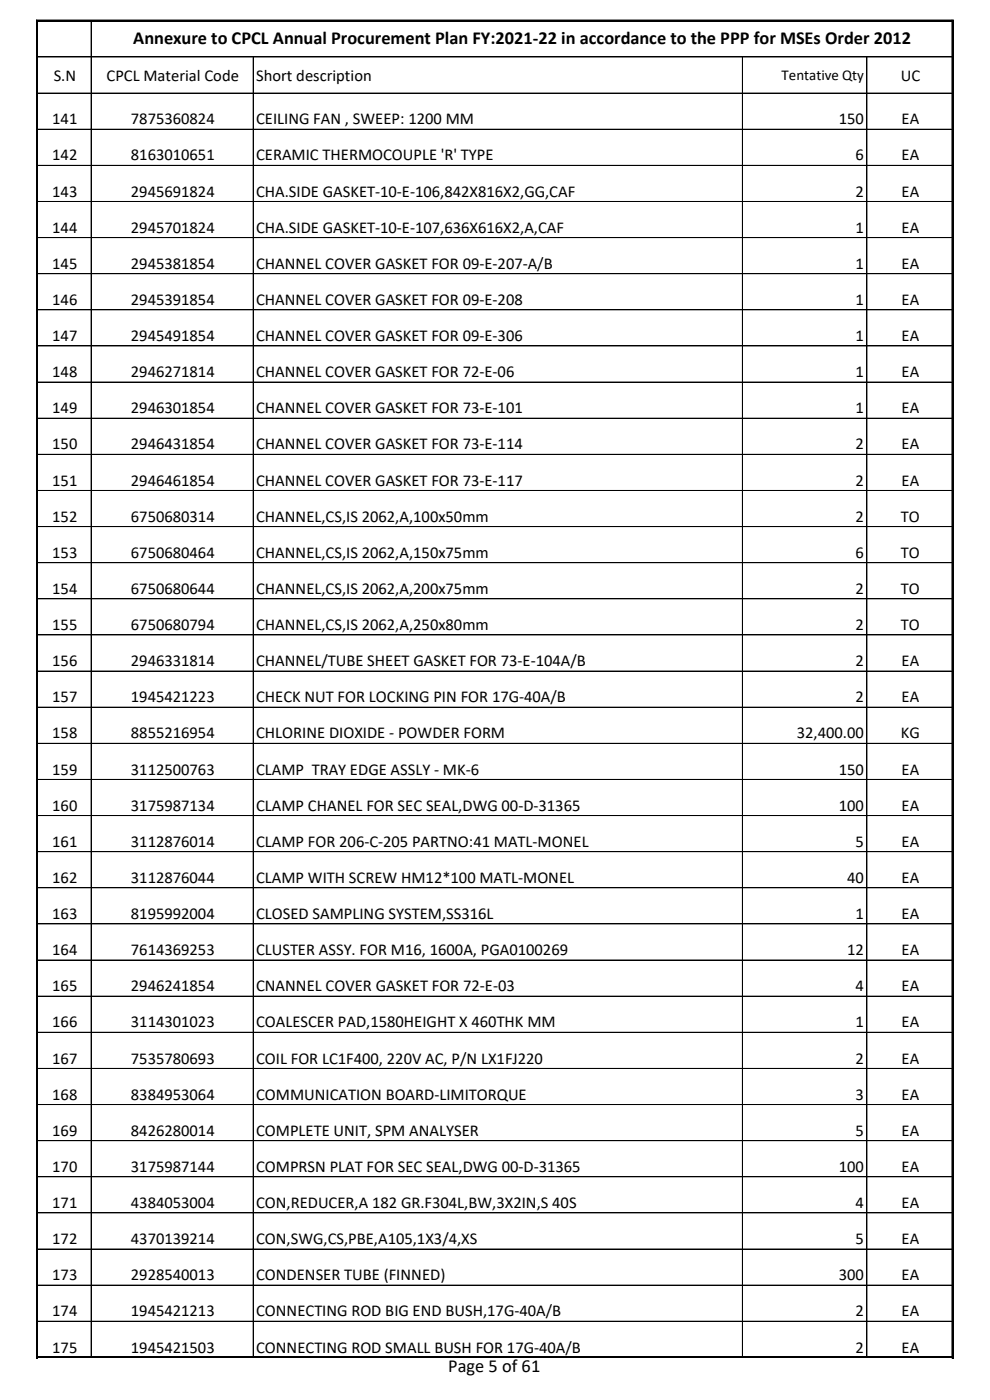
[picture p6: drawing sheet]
<svg xmlns="http://www.w3.org/2000/svg" width="210mm" height="297mm" viewBox="0 0 210 297" stroke-linecap="round" stroke-linejoin="round" font-family="sans-serif">
<defs><g id="words">
<g font-size="3.9">
<text x="28.3" y="9.4">Annexure to CPCL Annual Procurement Plan FY:2021-22 in accordance to the PPP for MSEs Order 2012</text>
<text x="95.1" y="291.1">Page 5 of 61</text>
</g>
<g font-size="3.5">
<text x="11.4" y="17.1">S.N</text>
<text x="22.6" y="17.1">CPCL Material Code</text>
<text x="54.3" y="17.1">Short description</text>
<text x="191.1" y="17.1">UC</text>
<text x="11.1" y="26.4">141</text>
<text x="27.8" y="26.4">7875360824</text>
<text x="54.3" y="26.4">CEILING FAN , SWEEP: 1200 MM</text>
<text x="177.9" y="26.4">150</text>
<text x="191.3" y="26.4">EA</text>
<text x="11.1" y="34">142</text>
<text x="27.8" y="34">8163010651</text>
<text x="54.3" y="34">CERAMIC THERMOCOUPLE 'R' TYPE</text>
<text x="181.5" y="34">6</text>
<text x="191.3" y="34">EA</text>
<text x="11.1" y="41.7">143</text>
<text x="27.8" y="41.7">2945691824</text>
<text x="54.3" y="41.7">CHA.SIDE GASKET-10-E-106,842X816X2,GG,CAF</text>
<text x="181.5" y="41.7">2</text>
<text x="191.3" y="41.7">EA</text>
<text x="11.1" y="49.4">144</text>
<text x="27.8" y="49.4">2945701824</text>
<text x="54.3" y="49.4">CHA.SIDE GASKET-10-E-107,636X616X2,A,CAF</text>
<text x="181.5" y="49.4">1</text>
<text x="191.3" y="49.4">EA</text>
<text x="11.1" y="57">145</text>
<text x="27.8" y="57">2945381854</text>
<text x="54.3" y="57">CHANNEL COVER GASKET FOR 09-E-207-A/B</text>
<text x="181.5" y="57">1</text>
<text x="191.3" y="57">EA</text>
<text x="11.1" y="64.7">146</text>
<text x="27.8" y="64.7">2945391854</text>
<text x="54.3" y="64.7">CHANNEL COVER GASKET FOR 09-E-208</text>
<text x="181.5" y="64.7">1</text>
<text x="191.3" y="64.7">EA</text>
<text x="11.1" y="72.4">147</text>
<text x="27.8" y="72.4">2945491854</text>
<text x="54.3" y="72.4">CHANNEL COVER GASKET FOR 09-E-306</text>
<text x="181.5" y="72.4">1</text>
<text x="191.3" y="72.4">EA</text>
<text x="11.1" y="80">148</text>
<text x="27.8" y="80">2946271814</text>
<text x="54.3" y="80">CHANNEL COVER GASKET FOR 72-E-06</text>
<text x="181.5" y="80">1</text>
<text x="191.3" y="80">EA</text>
<text x="11.1" y="87.7">149</text>
<text x="27.8" y="87.7">2946301854</text>
<text x="54.3" y="87.7">CHANNEL COVER GASKET FOR 73-E-101</text>
<text x="181.5" y="87.7">1</text>
<text x="191.3" y="87.7">EA</text>
<text x="11.1" y="95.4">150</text>
<text x="27.8" y="95.4">2946431854</text>
<text x="54.3" y="95.4">CHANNEL COVER GASKET FOR 73-E-114</text>
<text x="181.5" y="95.4">2</text>
<text x="191.3" y="95.4">EA</text>
<text x="11.1" y="103">151</text>
<text x="27.8" y="103">2946461854</text>
<text x="54.3" y="103">CHANNEL COVER GASKET FOR 73-E-117</text>
<text x="181.5" y="103">2</text>
<text x="191.3" y="103">EA</text>
<text x="11.1" y="110.7">152</text>
<text x="27.8" y="110.7">6750680314</text>
<text x="54.3" y="110.7">CHANNEL,CS,IS 2062,A,100x50mm</text>
<text x="181.5" y="110.7">2</text>
<text x="191.1" y="110.7">TO</text>
<text x="11.1" y="118.3">153</text>
<text x="27.8" y="118.3">6750680464</text>
<text x="54.3" y="118.3">CHANNEL,CS,IS 2062,A,150x75mm</text>
<text x="181.5" y="118.3">6</text>
<text x="191.1" y="118.3">TO</text>
<text x="11.1" y="126">154</text>
<text x="27.8" y="126">6750680644</text>
<text x="54.3" y="126">CHANNEL,CS,IS 2062,A,200x75mm</text>
<text x="181.5" y="126">2</text>
<text x="191.1" y="126">TO</text>
<text x="11.1" y="133.7">155</text>
<text x="27.8" y="133.7">6750680794</text>
<text x="54.3" y="133.7">CHANNEL,CS,IS 2062,A,250x80mm</text>
<text x="181.5" y="133.7">2</text>
<text x="191.1" y="133.7">TO</text>
<text x="11.1" y="141.3">156</text>
<text x="27.8" y="141.3">2946331814</text>
<text x="54.3" y="141.3">CHANNEL/TUBE SHEET GASKET FOR 73-E-104A/B</text>
<text x="181.5" y="141.3">2</text>
<text x="191.3" y="141.3">EA</text>
<text x="11.1" y="149">157</text>
<text x="27.8" y="149">1945421223</text>
<text x="54.3" y="149">CHECK NUT FOR LOCKING PIN FOR 17G-40A/B</text>
<text x="181.5" y="149">2</text>
<text x="191.3" y="149">EA</text>
<text x="11.1" y="156.7">158</text>
<text x="27.8" y="156.7">8855216954</text>
<text x="54.3" y="156.7">CHLORINE DIOXIDE - POWDER FORM</text>
<text x="169" y="156.7">32,400.00</text>
<text x="191.1" y="156.7">KG</text>
<text x="11.1" y="164.3">159</text>
<text x="27.8" y="164.3">3112500763</text>
<text x="54.3" y="164.3">CLAMP TRAY EDGE ASSLY - MK-6</text>
<text x="177.9" y="164.3">150</text>
<text x="191.3" y="164.3">EA</text>
<text x="11.1" y="172">160</text>
<text x="27.8" y="172">3175987134</text>
<text x="54.3" y="172">CLAMP CHANEL FOR SEC SEAL,DWG 00-D-31365</text>
<text x="177.9" y="172">100</text>
<text x="191.3" y="172">EA</text>
<text x="11.1" y="179.6">161</text>
<text x="27.8" y="179.6">3112876014</text>
<text x="54.3" y="179.6">CLAMP FOR 206-C-205 PARTNO:41 MATL-MONEL</text>
<text x="181.5" y="179.6">5</text>
<text x="191.3" y="179.6">EA</text>
<text x="11.1" y="187.3">162</text>
<text x="27.8" y="187.3">3112876044</text>
<text x="54.3" y="187.3">CLAMP WITH SCREW HM12*100 MATL-MONEL</text>
<text x="179.7" y="187.3">40</text>
<text x="191.3" y="187.3">EA</text>
<text x="11.1" y="195">163</text>
<text x="27.8" y="195">8195992004</text>
<text x="54.3" y="195">CLOSED SAMPLING SYSTEM,SS316L</text>
<text x="181.5" y="195">1</text>
<text x="191.3" y="195">EA</text>
<text x="11.1" y="202.6">164</text>
<text x="27.8" y="202.6">7614369253</text>
<text x="54.3" y="202.6">CLUSTER ASSY. FOR M16, 1600A, PGA0100269</text>
<text x="179.7" y="202.6">12</text>
<text x="191.3" y="202.6">EA</text>
<text x="11.1" y="210.3">165</text>
<text x="27.8" y="210.3">2946241854</text>
<text x="54.3" y="210.3">CNANNEL COVER GASKET FOR 72-E-03</text>
<text x="181.5" y="210.3">4</text>
<text x="191.3" y="210.3">EA</text>
<text x="11.1" y="218">166</text>
<text x="27.8" y="218">3114301023</text>
<text x="54.3" y="218">COALESCER PAD,1580HEIGHT X 460THK MM</text>
<text x="181.5" y="218">1</text>
<text x="191.3" y="218">EA</text>
<text x="11.1" y="225.6">167</text>
<text x="27.8" y="225.6">7535780693</text>
<text x="54.3" y="225.6">COIL FOR LC1F400, 220V AC, P/N LX1FJ220</text>
<text x="181.5" y="225.6">2</text>
<text x="191.3" y="225.6">EA</text>
<text x="11.1" y="233.3">168</text>
<text x="27.8" y="233.3">8384953064</text>
<text x="54.3" y="233.3">COMMUNICATION BOARD-LIMITORQUE</text>
<text x="181.5" y="233.3">3</text>
<text x="191.3" y="233.3">EA</text>
<text x="11.1" y="241">169</text>
<text x="27.8" y="241">8426280014</text>
<text x="54.3" y="241">COMPLETE UNIT, SPM ANALYSER</text>
<text x="181.5" y="241">5</text>
<text x="191.3" y="241">EA</text>
<text x="11.1" y="248.6">170</text>
<text x="27.8" y="248.6">3175987144</text>
<text x="54.3" y="248.6">COMPRSN PLAT FOR SEC SEAL,DWG 00-D-31365</text>
<text x="177.9" y="248.6">100</text>
<text x="191.3" y="248.6">EA</text>
<text x="11.1" y="256.3">171</text>
<text x="27.8" y="256.3">4384053004</text>
<text x="54.3" y="256.3">CON,REDUCER,A 182 GR.F304L,BW,3X2IN,S 40S</text>
<text x="181.5" y="256.3">4</text>
<text x="191.3" y="256.3">EA</text>
<text x="11.1" y="263.9">172</text>
<text x="27.8" y="263.9">4370139214</text>
<text x="54.3" y="263.9">CON,SWG,CS,PBE,A105,1X3/4,XS</text>
<text x="181.5" y="263.9">5</text>
<text x="191.3" y="263.9">EA</text>
<text x="11.1" y="271.6">173</text>
<text x="27.8" y="271.6">2928540013</text>
<text x="54.3" y="271.6">CONDENSER TUBE (FINNED)</text>
<text x="177.9" y="271.6">300</text>
<text x="191.3" y="271.6">EA</text>
<text x="11.1" y="279.3">174</text>
<text x="27.8" y="279.3">1945421213</text>
<text x="54.3" y="279.3">CONNECTING ROD BIG END BUSH,17G-40A/B</text>
<text x="181.5" y="279.3">2</text>
<text x="191.3" y="279.3">EA</text>
<text x="11.1" y="286.9">175</text>
<text x="27.8" y="286.9">1945421503</text>
<text x="54.3" y="286.9">CONNECTING ROD SMALL BUSH FOR 17G-40A/B</text>
<text x="181.5" y="286.9">2</text>
<text x="191.3" y="286.9">EA</text>
</g>
<text font-size="3.2" x="165.8" y="17">Tentative Qty</text>
</g></defs>
<g fill="none" stroke="#000" stroke-width=".21">
<path d="M8 12.1h194.1M8 19.7h194.1M19.3 4.5v15.3M19.3 19.8v268.2M53.7 12.1v7.7M53.7 19.8v268.2M157.5 12.1v7.7M157.5 19.8v268.2M183.9 12.1v7.7M183.9 19.8v268.2M202 4.3v283.8M202.1 4.5v15.3"/>
<path d="M202.1 19.8v268.2h-194.1M202.2 4.3h-194.4v283.8M8 27.4h194.1M8 35.1h194.1M8 42.7h194.1M8 50.4h194.1M8 58.1h194.1M8 65.7h194.1M8 73.4h194.1M8 81.1h194.1M8 88.7h194.1M8 96.4h194.1"/>
<path d="M8 104.1h194.1M8 111.7h194.1M8 119.4h194.1M8 127h194.1M8 134.7h194.1M8 142.4h194.1M8 150h194.1M202.1 157.7h-194.1M8 165.4h194.1M8 173h194.1M8 180.7h194.1M8 188.3h194.1"/>
<path d="M8 196h194.1M8 203.7h194.1M8 211.3h194.1M202.1 219h-194.1M8 226.7h194.1M8 234.3h194.1M8 242h194.1M8 249.7h194.1M202.1 257.3h-194.1M202.1 265h-194.1M202.1 272.6h-194.1M7.8 287.8h194.4"/>
<path d="M202.1 280.3h-194.1"/>
</g>
<path d="M7.7 4.4h194.6M7.9 4.2v283.9M202.1 4.2v283.9M7.7 288h194.6" fill="none" stroke="#000" stroke-width=".34"/>
<use href="#words"/>
</svg>
